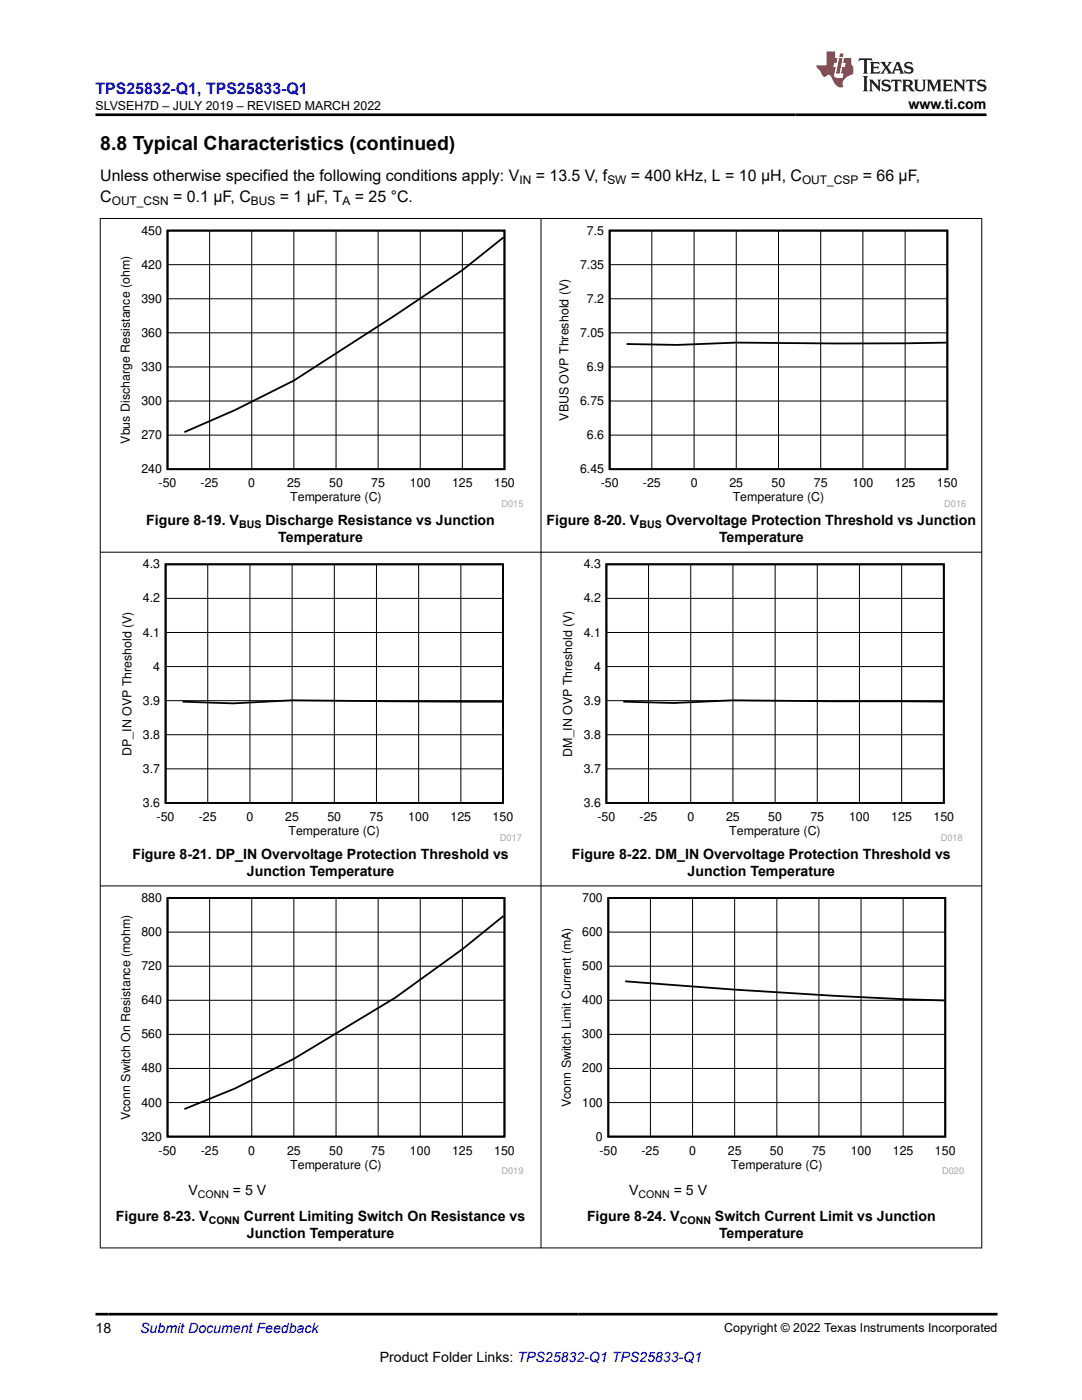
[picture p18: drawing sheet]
<svg xmlns="http://www.w3.org/2000/svg" width="216mm" height="279mm" viewBox="0 0 216 279" stroke-linecap="round" stroke-linejoin="round" font-family="sans-serif">
<defs><g id="words">
<text font-size="3.9" x="20" y="29.9">8.8 Typical Characteristics (continued)</text>
<text font-size="3.2" fill="#00f" x="19" y="18.7">TPS25832-Q1, TPS25833-Q1</text>
<g font-size="3.2">
<text x="20" y="36.1">Unless otherwise specified the following conditions apply: V</text>
<text x="20" y="40.3">C</text>
<text x="34.6" y="40.3">= 0.1 µF, C</text>
<text x="55.8" y="40.3">= 1 µF, T</text>
<text x="70.8" y="40.3">= 25 °C.</text>
<text x="106.9" y="36.1">= 13.5 V, f</text>
<text x="125.9" y="36.1">= 400 kHz, L = 10 µH, C</text>
<text x="172.2" y="36.1">= 66 µF,</text>
</g>
<g font-size="2.8">
<text x="181.3" y="21.8">www.ti.com</text>
<text x="29.2" y="104.8">Figure 8-19. V</text>
<text x="53" y="104.8">Discharge Resistance vs Junction</text>
<text x="109.1" y="104.8">Figure 8-20. V</text>
<text x="132.8" y="104.8">Overvoltage Protection Threshold vs Junction</text>
<text x="55.5" y="108.2">Temperature</text>
<text x="143.5" y="108.2">Temperature</text>
<text x="26.4" y="171.4">Figure 8-21. DP_IN Overvoltage Protection Threshold vs</text>
<text x="114.1" y="171.4">Figure 8-22. DM_IN Overvoltage Protection Threshold vs</text>
<text x="49.3" y="174.8">Junction Temperature</text>
<text x="137.2" y="174.8">Junction Temperature</text>
<text x="37.6" y="238.4">V</text>
<text x="46.5" y="238.4">= 5 V</text>
<text x="125.5" y="238.4">V</text>
<text x="134.4" y="238.4">= 5 V</text>
<text x="23.1" y="243.7">Figure 8-23. V</text>
<text x="48.7" y="243.7">Current Limiting Switch On Resistance vs</text>
<text x="117.1" y="243.7">Figure 8-24. V</text>
<text x="142.7" y="243.7">Switch Current Limit vs Junction</text>
<text x="49.3" y="247">Junction Temperature</text>
<text x="143.5" y="247">Temperature</text>
<text x="19" y="266.1">18</text>
<text x="75.8" y="271.7">Product Folder Links: TPS25832-Q1 TPS25833-Q1</text>
</g>
<text font-size="2.8" fill="#00f" x="28" y="266.1">Submit Document Feedback</text>
<g font-size="2.5">
<text x="19.1" y="21.9">SLVSEH7D – JULY 2019 – REVISED MARCH 2022</text>
<text x="28.2" y="46.8">450</text>
<text x="117.1" y="46.8">7.5</text>
<text x="28.2" y="53.6">420</text>
<text x="115.7" y="53.6">7.35</text>
<text x="28.2" y="60.4">390</text>
<text x="117.1" y="60.4">7.2</text>
<text x="28.2" y="67.2">360</text>
<text x="115.7" y="67.2">7.05</text>
<text x="28.2" y="74">330</text>
<text x="117.1" y="74">6.9</text>
<text x="28.2" y="80.8">300</text>
<text x="113.5" y="84" transform="rotate(-90 113.5 84)">VBUS OVP Threshold (V)</text>
<text x="115.7" y="80.8">6.75</text>
<text x="25.9" y="88.5" transform="rotate(-90 25.9 88.5)">Vbus Discharge Resistance (ohm)</text>
<text x="28.2" y="87.6">270</text>
<text x="117.1" y="87.6">6.6</text>
<text x="28.2" y="94.4">240</text>
<text x="115.7" y="94.4">6.45</text>
<text x="31.6" y="97.3">-50</text>
<text x="40" y="97.3">-25</text>
<text x="49.5" y="97.3">0</text>
<text x="57.3" y="97.3">25</text>
<text x="57.9" y="100.1">Temperature (C)</text>
<text x="65.7" y="97.3">50</text>
<text x="74.1" y="97.3">75</text>
<text x="81.8" y="97.3">100</text>
<text x="90.2" y="97.3">125</text>
<text x="98.6" y="97.3">150</text>
<text x="119.9" y="97.3">-50</text>
<text x="128.3" y="97.3">-25</text>
<text x="137.8" y="97.3">0</text>
<text x="145.5" y="97.3">25</text>
<text x="146.2" y="100.1">Temperature (C)</text>
<text x="154" y="97.3">50</text>
<text x="162.4" y="97.3">75</text>
<text x="170.1" y="97.3">100</text>
<text x="178.5" y="97.3">125</text>
<text x="187" y="97.3">150</text>
<text x="28.5" y="113.4">4.3</text>
<text x="116.5" y="113.4">4.3</text>
<text x="28.5" y="120.2">4.2</text>
<text x="116.5" y="120.2">4.2</text>
<text x="28.5" y="127">4.1</text>
<text x="116.5" y="127">4.1</text>
<text x="30.6" y="133.8">4</text>
<text x="118.5" y="133.8">4</text>
<text x="28.5" y="140.6">3.9</text>
<text x="116.5" y="140.6">3.9</text>
<text x="28.5" y="147.4">3.8</text>
<text x="116.5" y="147.4">3.8</text>
<text x="26.2" y="150.8" transform="rotate(-90 26.2 150.8)">DP_IN OVP Threshold (V)</text>
<text x="28.5" y="154.2">3.7</text>
<text x="114.2" y="151" transform="rotate(-90 114.2 151)">DM_IN OVP Threshold (V)</text>
<text x="116.5" y="154.2">3.7</text>
<text x="28.5" y="161">3.6</text>
<text x="116.5" y="161">3.6</text>
<text x="31.2" y="163.9">-50</text>
<text x="39.7" y="163.9">-25</text>
<text x="49.2" y="163.9">0</text>
<text x="56.9" y="163.9">25</text>
<text x="57.6" y="166.7">Temperature (C)</text>
<text x="65.3" y="163.9">50</text>
<text x="73.8" y="163.9">75</text>
<text x="81.5" y="163.9">100</text>
<text x="89.9" y="163.9">125</text>
<text x="98.3" y="163.9">150</text>
<text x="119.2" y="163.9">-50</text>
<text x="127.6" y="163.9">-25</text>
<text x="137.1" y="163.9">0</text>
<text x="144.9" y="163.9">25</text>
<text x="145.5" y="166.7">Temperature (C)</text>
<text x="153.3" y="163.9">50</text>
<text x="161.7" y="163.9">75</text>
<text x="169.4" y="163.9">100</text>
<text x="177.9" y="163.9">125</text>
<text x="186.3" y="163.9">150</text>
<text x="28.2" y="180">880</text>
<text x="116.2" y="180">700</text>
<text x="28.2" y="186.8">800</text>
<text x="116.2" y="186.8">600</text>
<text x="28.2" y="193.6">720</text>
<text x="116.2" y="193.6">500</text>
<text x="28.2" y="200.4">640</text>
<text x="116.2" y="200.4">400</text>
<text x="28.2" y="207.2">560</text>
<text x="116.2" y="207.2">300</text>
<text x="28.2" y="214">480</text>
<text x="116.2" y="214">200</text>
<text x="28.2" y="220.8">400</text>
<text x="113.9" y="220.9" transform="rotate(-90 113.9 220.9)">Vconn Switch Limit Current (mA)</text>
<text x="116.2" y="220.8">100</text>
<text x="25.9" y="223.5" transform="rotate(-90 25.9 223.5)">Vconn Switch On Resistance (mohm)</text>
<text x="28.2" y="227.6">320</text>
<text x="118.9" y="227.6">0</text>
<text x="31.6" y="230.5">-50</text>
<text x="40" y="230.5">-25</text>
<text x="49.5" y="230.5">0</text>
<text x="57.3" y="230.5">25</text>
<text x="57.9" y="233.3">Temperature (C)</text>
<text x="65.7" y="230.5">50</text>
<text x="74.1" y="230.5">75</text>
<text x="81.8" y="230.5">100</text>
<text x="90.2" y="230.5">125</text>
<text x="98.6" y="230.5">150</text>
<text x="119.6" y="230.5">-50</text>
<text x="128" y="230.5">-25</text>
<text x="137.5" y="230.5">0</text>
<text x="145.2" y="230.5">25</text>
<text x="145.9" y="233.3">Temperature (C)</text>
<text x="153.6" y="230.5">50</text>
<text x="162" y="230.5">75</text>
<text x="169.7" y="230.5">100</text>
<text x="178.2" y="230.5">125</text>
<text x="186.6" y="230.5">150</text>
<text x="144.5" y="265.8">Copyright © 2022 Texas Instruments Incorporated</text>
</g>
<g font-size="2.4">
<text x="22.3" y="40.9">OUT_CSN</text>
<text x="50.1" y="40.9">BUS</text>
<text x="68.3" y="40.9">A</text>
<text x="103.7" y="36.7">IN</text>
<text x="121.2" y="36.7">SW</text>
<text x="160" y="36.7">OUT_CSP</text>
</g>
<g font-size="2.1">
<text x="47.7" y="105.4">BUS</text>
<text x="127.6" y="105.4">BUS</text>
<text x="39.5" y="239">CONN</text>
<text x="127.4" y="239">CONN</text>
<text x="41.6" y="244.2">CONN</text>
<text x="135.6" y="244.2">CONN</text>
</g>
<g font-size="1.8" fill="#a8a8a8">
<text x="100" y="101.2">D015</text>
<text x="188.4" y="101.2">D016</text>
<text x="99.7" y="167.8">D017</text>
<text x="187.7" y="167.8">D018</text>
<text x="100" y="234.4">D019</text>
<text x="188" y="234.4">D020</text>
</g>
</g></defs>
<path d="M33.4 46h67.3v47.6h-67.3zM100.5 47.4l-8.2 6.5-13.5 9-20.2 13-11.7 5.9-10.1 4.4M121.6 46h67.4v47.6h-67.4zM188.9 68.4l-21.8 .2-20.2-.2-11.8 .4-10.1-.1M33 112.6h67.4v47.6h-67.4zM121 112.6h67.3v47.6h-67.3zM36.4 140l10.1 .4 11.8-.6 41.9 .2M188.1 140l-41.9-.2-11.7 .5-10.1-.3M33.4 179.2h67.3v47.6h-67.3zM121.4 179.2h67.2v47.6h-67.2zM100.5 182.8l-8.2 6.6-13.5 9.7-20.2 12.2-11.7 5.9-10.1 4.1M124.7 195.8a1318 1318 0 0 0 63.7 3.9" fill="none" stroke="#000" stroke-width=".36"/>
<g fill="none" stroke="#000" stroke-width=".2">
<path d="M19.9 43.6h176.1M20 43.5v205.6M33.4 59.6h67.3M33.4 52.8h67.3M41.8 46v47.6M50.2 46v47.6M58.6 46v47.6M67.1 46v47.6M75.5 46v47.6M83.9 46v47.6M92.3 46v47.6M107.9 43.5v205.6"/>
<path d="M121.6 59.6h67.4M121.6 52.8h67.4M130.1 46v47.6M138.5 46v47.6M146.9 46v47.6M155.3 46v47.6M163.8 46v47.6M172.2 46v47.6M180.6 46v47.6M195.9 43.5v205.6M33.4 73.2h67.3M33.4 66.4h67.3"/>
<path d="M121.6 73.2h67.4M121.6 66.4h67.4M33.4 86.8h67.3M33.4 80h67.3M121.6 86.8h67.4M121.6 80h67.4M19.9 110.2h176.1M33 119.4h67.4M41.5 112.6v47.6M49.9 112.6v47.6M58.3 112.6v47.6M66.7 112.6v47.6"/>
<path d="M75.1 112.6v47.6M83.5 112.6v47.6M92 112.6v47.6M121 119.4h67.3M129.4 112.6v47.6M137.8 112.6v47.6M146.2 112.6v47.6M154.7 112.6v47.6M163.1 112.6v47.6M171.5 112.6v47.6M179.9 112.6v47.6M33 139.8h67.4"/>
<path d="M33 133h67.4M33 126.2h67.4M121 139.8h67.3M121 133h67.3M121 126.2h67.3M33 153.4h67.4M33 146.6h67.4M121 153.4h67.3M121 146.6h67.3M19.9 176.8h176.1M41.8 179.2v47.6M50.2 179.2v47.6"/>
<path d="M58.6 179.2v47.6M67.1 179.2v47.6M75.5 179.2v47.6M83.9 179.2v47.6M92.3 179.2v47.6M129.8 179.2v47.6M138.2 179.2v47.6M146.6 179.2v47.6M155 179.2v47.6M163.4 179.2v47.6M171.8 179.2v47.6M180.2 179.2v47.6"/>
<path d="M33.4 199.6h67.3M33.4 192.8h67.3M33.4 186h67.3M121.4 199.6h67.2M121.4 192.8h67.2M121.4 186h67.2M33.4 213.2h67.3M33.4 206.4h67.3M121.4 213.2h67.2M121.4 206.4h67.2M33.4 220h67.3M121.4 220h67.2"/>
<path d="M19.9 249h176.1"/>
</g>
<path d="M171.5 11.6l-.2 .6 .5-.2h.6v.1v2.2l-.2 .4h1l-.2-.4v-2.2v-.1h.5l.5 .2-.1-.6zM173.6 12.4l.2 .3v1.6l-.2 .4h1.9l.1-.6a1.08 1.08 0 0 1-1.3 .2v-.7h.6l.4 .2v-.7l-.4 .2h-.6v-.5l.2-.2a1 1 0 0 1 1 .3l-.1-.5zM175.7 12.4l.9 1.1-1 1.2h.9l-.2-.2 .5-.8 .4 .8-.2 .2h1.6l-.2-.2 .2-.5h.9l.1 .5-.1 .2h.9l-.2-.4-.8-1.9h-.5l-.9 2.1-.9-1.1 .9-1h-.8l.2 .2-.4 .6-.4-.6 .2-.2zM179 12.8l.4 1h-.7zM180.7 12.5a.65 .65 0 0 0-.2 .7 .65 .65 0 0 0 .6 .5l.6 .1 .1 .3a.79 .79 0 0 1-.7 .4 .79 .79 0 0 1-.7-.5l.1 .7 .2-.1a.93 .93 0 0 0 1.1 0 .93 .93 0 0 0 .4-.9 1.46 1.46 0 0 0-1.2-.6l-.1-.3a1.09 1.09 0 0 1 1.2 .2l-.2-.6-.1 .1-.5-.2zM172.2 15.2l.2 .4v2.2l-.2 .4h1l-.2-.4v-2.2l.2-.4zM173.4 15.9l.2 .4v1.5l-.2 .4h.8l-.3-.4 .1-1.3 1.6 1.8v-2l.2-.4h-.7l.1 .2 .1 1.1-1.2-1.3zM176.2 16a.65 .65 0 0 0-.2 .8 .65 .65 0 0 0 .6 .4l.6 .2 .1 .2a.79 .79 0 0 1-.7 .4 .79 .79 0 0 1-.7-.5l.1 .7 .2-.1a.93 .93 0 0 0 1.1 .1 .93 .93 0 0 0 .4-1 1.46 1.46 0 0 0-1.2-.5l-.1-.4a1.09 1.09 0 0 1 1.2 .2l-.1-.6-.2 .1-.5-.1zM177.9 15.9l-.1 .6a.63 .63 0 0 1 .8-.3v1.6l-.3 .4h1l-.2-.4v-1.6a.66 .66 0 0 1 .8 .3l-.1-.6zM180 15.9l.2 .4v1.5l-.2 .4h1l-.2-.2-.1-.7h.5l.1 .2a.79 .79 0 0 0 1.2 .6l-1-.9a.61 .61 0 0 0 .6-.6 .61 .61 0 0 0-.5-.7zM180.8 16.2h.1a.47 .47 0 0 1 .5 .1 .47 .47 0 0 1 .1 .5l-.1 .1-.7 .1zM182.3 15.9l.2 .2a2.27 2.27 0 0 0 .4 2 1.04 1.04 0 0 0 1.7-.7v-1.3l.2-.2h-.8l.2 .4v1.1a.6 .6 0 0 1-.6 .6 .6 .6 0 0 1-.6-.6v-1.1l.3-.4zM184.9 15.9l.2 .4v1.5l-.2 .4h.8l-.3-.4v-1.4l.9 1.9 .9-1.9v1.4l-.3 .4h1l-.2-.4v-1.5l.2-.4h-.8l-.7 1.5-.6-1.5zM188.1 15.9l.2 .4v1.5l-.2 .4h1.9l.1-.6a1.09 1.09 0 0 1-1.3 .2v-.7h.6l.4 .2v-.6l-.4 .2h-.6v-.6l.2-.1a1.01 1.01 0 0 1 1 .3l-.1-.6zM190.2 15.9l.3 .4v1.5l-.3 .4h.8l-.2-.4v-1.3l1.6 1.8v-2l.2-.4h-.7l.2 .2v1.1l-1.2-1.3zM192.8 15.9l-.1 .6a.63 .63 0 0 1 .8-.3v1.6l-.3 .4h1l-.2-.4v-1.6a.66 .66 0 0 1 .8 .3l-.1-.6zM195.2 16a.65 .65 0 0 0-.2 .8 .65 .65 0 0 0 .6 .4l.6 .2 .2 .2a.79 .79 0 0 1-.7 .4 .79 .79 0 0 1-.7-.5l.1 .7 .2-.1a.93 .93 0 0 0 1 .1 .93 .93 0 0 0 .5-1 1.46 1.46 0 0 0-1.3-.5v-.4a1.09 1.09 0 0 1 1.2 .2l-.2-.6-.2 .1-.5-.1z" fill="#231f20"/>
<path d="M164.9 10.3v2.7h-2l.1 .4 .8 1a.95 .95 0 0 0 1 .9 .59 .59 0 0 1 .5-.4 .59 .59 0 0 1 .5 .3l.4 .8a1.59 1.59 0 0 0 2.1 1.4 1.61 1.61 0 0 1 1-2.3l1-.3-.1-1.5a1.59 1.59 0 0 1-.3-1.7h-1.5l-.2 .9h.6l-.2 .9h-.5l-.2 .9v.3l.4 .1-.1 .9h-.7a.73 .73 0 0 1-1-.7l.3-1.5h-.5l.1-.9h.5l.2-.9h-.5v-1.3zM167.4 11.6l-.6 3.1h.7l.6-3.1zM167.6 10.7l-.1 .6h.7l.1-.6z" fill="#ed1c24"/>
<path d="M19 22.9h177.8M19 262.3h180" fill="none" stroke="#000" stroke-width=".53"/>
<use href="#words"/>
</svg>
